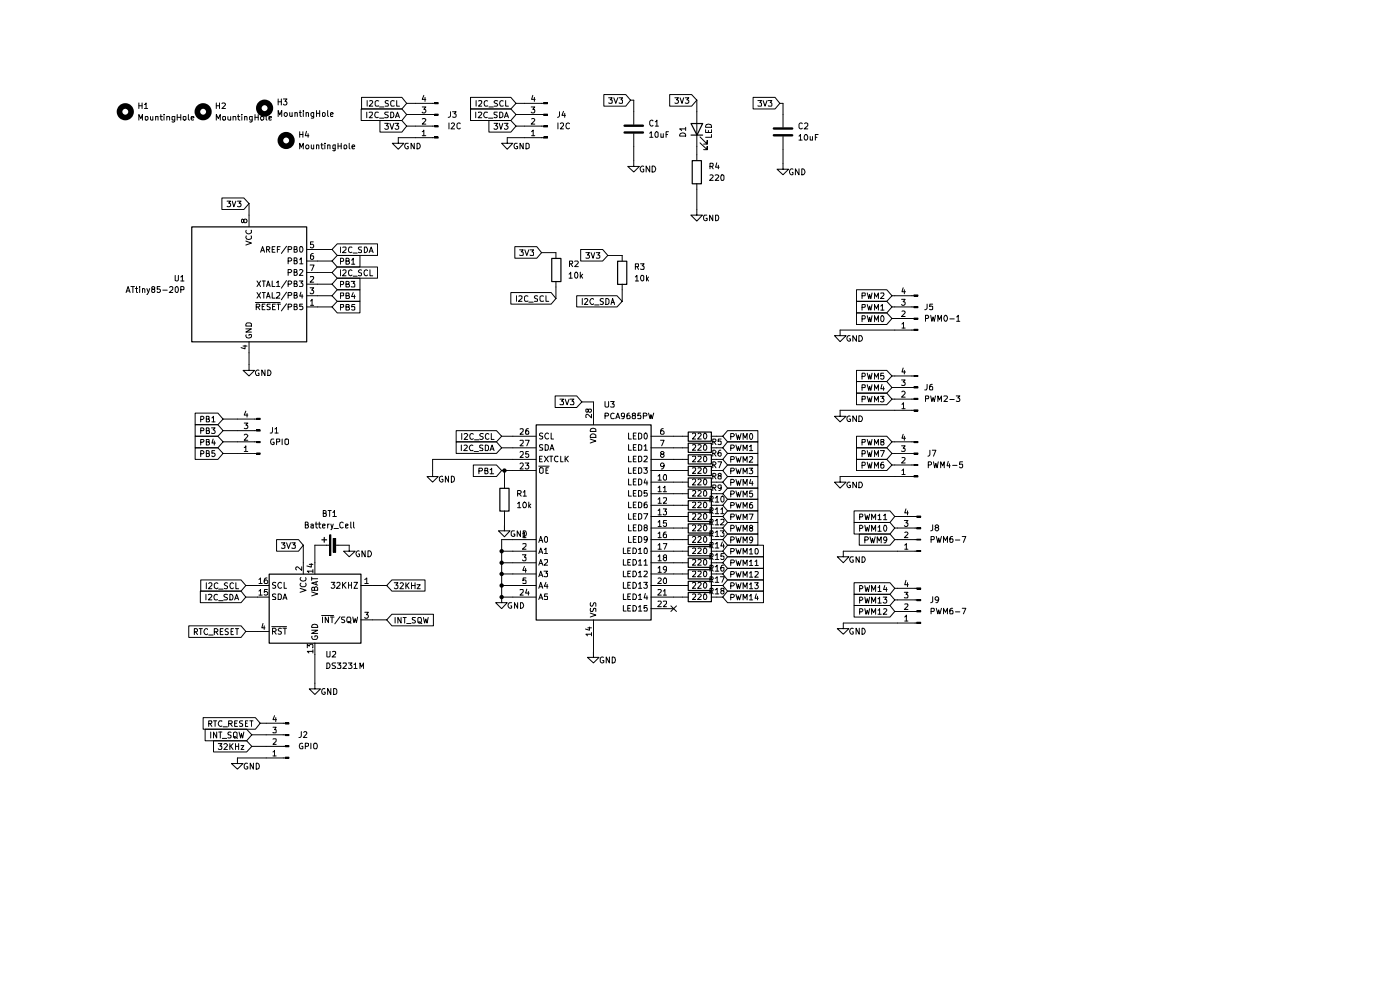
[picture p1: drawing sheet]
<svg xmlns="http://www.w3.org/2000/svg" width="297mm" height="210mm" viewBox="0 0 297 210" stroke-linecap="round" stroke-linejoin="round" font-family="sans-serif">
<g fill="none" stroke="#000" stroke-width=".21">
<path d="M29.5 25.5v-1.2l.4 .8 .3-.8v1.2M29.5 22.4h.6M29.5 21.8v1.2M30.1 21.8v1.2M30.6 22.2l.4-.4v1.2M30.6 23h.7M30.8 24.8l.5-.1v.7h-.5zM31.9 24.7v.6l.2 .2 .3-.1M32.4 24.7v.8M33 24.8l.5-.1v.8M33 24.7v.8M33.9 24.7h.6"/>
<path d="M34.1 24.3v1l.4 .2M34.8 24.3v.1M34.8 24.7v.8M35.4 24.8l.5-.1 .1 .8M35.4 24.7v.8M37.1 25.4h-.6l.1-.7h.5v1l-.3 .2-.3-.1M37.6 24.9h.8M37.6 24.3v1.2M38.4 24.3v1.2M38.9 24.8l.5-.1 .1 .7h-.6zM40 24.3v1l.2 .2M40.6 25.1l.5-.1v-.3h-.5v.2v.4l.1 .2 .4-.1"/>
<path d="M45.9 25.5v-1.2l.4 .8 .4-.8v1.2M45.9 21.8v1.2M45.9 22.4h.7M46.6 21.8v1.2M47.1 21.9l.5-.1 .2 .3-.7 .9h.7M47.2 24.8l.5-.1 .1 .7h-.6zM48.3 24.7v.6l.3 .2 .3-.1M48.9 24.7v.8M49.4 24.8l.6-.1v.8M49.4 24.7v.8M50.4 24.7h.5M50.5 24.3v1l.4 .2"/>
<path d="M51.3 24.3v.1M51.3 24.7v.8M51.9 24.8l.4-.1 .1 .8M51.9 24.7v.8M53.5 25.4a.36 .36 0 0 1-.6-.2l.1-.5h.5v1l-.2 .2-.3-.1M54.1 24.3v1.2M54.1 24.9h.7M54.8 24.3v1.2M55.4 24.7h.4l.2 .2-.1 .5h-.5zM56.5 24.3v1.1l.1 .1M57.1 25.1l.5-.1v-.3h-.5v.7h.5M59 24.7v-1.3l.3 1 .5-1v1.3"/>
<path d="M59 21v1.3M59 21.6h.7M59.7 21v1.3M60.1 21h.8l-.5 .5 .4 .1v.6l-.5 .1-.2-.2M60.4 24l.3-.1 .3 .2v.4l-.3 .2-.4-.2zM61.5 23.9v.7l.1 .1 .4-.1M62 23.9v.8M62.6 24h.5v.7M62.6 23.9v.8M63.5 23.9h.4M63.6 31.6v-1.2l.3 .8 .4-.8v1.2M63.6 28.5h.7"/>
<path d="M63.6 27.9v1.2M63.7 23.4v1.2l.2 .1M64.3 27.9v1.2M64.3 23.4v.2M64.3 23.9v.8M64.9 31l.2-.3 .3 .1v.7h-.5zM64.9 24h.5v.7M64.9 23.9v.8M65 27.9l-.2 .9h.7M65.4 28.4v.7M66 30.7v.7l.2 .2 .3-.1M66.5 23.9v1.1l-.5 .1"/>
<path d="M66.5 24l-.3-.1-.2 .2v.4l.2 .2 .3-.1M66.5 30.7v.9M67.1 30.9l.2-.2 .3 .1v.8M67.1 23.4v1.3M67.1 30.7v.9M67.1 24h.7M67.8 23.4v1.3M68.1 30.7h.5M68.2 30.4v1l.4 .2M68.4 24h.5v.6l-.3 .1-.2-.1zM68.9 30.4v.1M68.9 30.7v.9"/>
<path d="M69.5 30.9l.2-.2 .3 .1v.8M69.5 23.4v1.2l.2 .1M69.5 30.7v.9M70.1 24.3l.6-.2-.2-.2-.4 .1v.6l.2 .1 .3-.1M71.1 30.7v1.2h-.5M71.1 30.8l-.3-.1-.2 .2v.6h.5M71.7 30.4v1.2M71.7 31h.7M72.4 30.4v1.2M73 30.9l.1-.2 .4 .1v.7h-.5zM74.1 30.4v1l.1 .2M74.7 31.2l.6-.1-.2-.4-.3 .1-.1 .6 .1 .2 .4-.1"/>
<path d="M76.6 23.1h8.7l1 1.2-1 1.3h-8.7zM76.7 20.7h8.6l1 1.2-1 1.2h-8.6zM77.8 23.8v1.2M77.9 21.3v1.2M78.3 23.9h.7v.4l-.7 .7h.7M78.4 21.4l.4-.1 .3 .4-.8 .8h.8M80.3 23.9l-.5-.1a.61 .61 0 0 0-.3 .8 .61 .61 0 0 0 .8 .3M80.3 21.4a.45 .45 0 0 0-.7 .2v.7l.2 .2 .5-.1M80.5 22.7h.9M80.5 25.1h.9M80.6 25.6h4.7l1 1.2-1 1.2h-4.7zM81.6 26.2h.8l-.4 .5 .4 .1v.5l-.3 .1h-.3l-.2-.1"/>
<path d="M82.4 21.4l-.4-.1-.3 .3 .1 .2 .6 .3v.3l-.7 .1M82.4 23.8h-.6l-.2 .2 .2 .3 .5 .2v.4h-.7M82.7 26.2l.4 1.2 .5-1.2M82.9 23.8h.4a.66 .66 0 0 1 .2 .7 .66 .66 0 0 1-.6 .5zM83.6 21.4a.45 .45 0 0 0-.7 .2v.7l.2 .2 .5-.1M83.8 26.2h.8l-.4 .5 .4 .1v.5l-.3 .1h-.3l-.2-.1M83.9 25l.4-1.2 .4 1.2M84 24.6h.6M84.2 21.3v1.2h.5M86.3 21.9h5.9M86.3 24.3h5.9M86.3 26.8h5.9"/>
<path d="M86.6 30.4h-.5a.61 .61 0 0 0-.2 .8 .61 .61 0 0 0 .7 .3v-.4h-.2M87.9 30.4v1.2l-.7-1.2v1.2M88.5 30.4h.4a.66 .66 0 0 1 .2 .7 .66 .66 0 0 1-.6 .5zM89.6 27.9l.3-.3v1.2M89.6 25.2l.5-.1 .2 .3-.7 .9h.7M89.6 22.7h.7l-.4 .5 .4 .2v.3l-.2 .3h-.4l-.1-.2M89.6 28.8h.7M89.9 20.2l-.3 .9h.7M90.2 20.7v.8M92.2 21.8h.8v.2h-.8zM92.2 24.2h.8v.3h-.8zM92.2 26.7h.8v.2h-.8z"/>
<path d="M92.2 29h.8v.3h-.8zM92.2 29.2h-7.7v1.2h1.2l-1.2 1.3-1.3-1.3h1.3M95.2 26.1v1.2M95.6 23.7v.9l-.2 .2-.3 .1M95.8 26.2l.4-.1 .2 .3-.7 .9h.7M96 23.7h.8l-.5 .4 .4 .1v.6h-.7M97.6 26.2l-.3-.1-.4 .3 .1 .8 .3 .1 .3-.1M99.8 23.1h8.6l1.1 1.2-1.1 1.3h-8.6zM99.8 20.7h8.6l1.1 1.2-1.1 1.2h-8.6zM100.9 23.8v1.2M101 21.3v1.2M101.5 23.9l.5-.1 .2 .3-.8 .9h.8"/>
<path d="M101.5 21.4h.7v.4l-.7 .7h.7M103.4 23.9l-.5-.1a.61 .61 0 0 0-.3 .8 .61 .61 0 0 0 .8 .3M103.5 21.4l-.3-.1a.67 .67 0 0 0-.5 .5 .67 .67 0 0 0 .3 .7l.5-.1M103.6 25.1h1M103.7 25.6h4.7l1.1 1.2-1.1 1.2h-4.7zM103.7 22.7h.9M104.8 26.2h.8l-.4 .5 .3 .1 .1 .4-.3 .2h-.3l-.2-.1M105.5 23.8h-.6l-.1 .4a.57 .57 0 0 1 .6 .7h-.6M105.6 21.4h-.7l-.1 .3 .3 .2h.2l.3 .4-.2 .2h-.6M105.9 26.2l.4 1.2 .4-1.2M106 23.8h.4l.3 .2v.7l-.4 .3h-.3zM106.8 21.4l-.3-.1a.67 .67 0 0 0-.5 .5 .67 .67 0 0 0 .3 .7l.5-.1"/>
<path d="M107 25l.4-1.2 .5 1.2M107 26.2h.8l-.4 .5 .3 .1 .1 .4-.3 .2h-.3l-.2-.1M107.2 24.6h.6M107.3 21.3v1.2h.6M109.5 21.9h5.8M109.5 24.3h5.8M109.5 26.8h5.8M109.7 30.4h-.4a.61 .61 0 0 0-.3 .8 .61 .61 0 0 0 .8 .3v-.4h-.2M111 30.4v1.2l-.7-1.2v1.2M111.6 30.4h.4l.3 .2v.7l-.5 .3h-.2zM112.7 22.7h.8l-.5 .5h.4v.7l-.5 .1-.2-.2M112.8 27.9l.3-.3v1.2"/>
<path d="M112.8 25.2l.4-.1 .3 .4-.8 .8h.8M112.8 28.8h.7M113 20.2l-.2 .9h.7M113.4 20.7v.8M115.3 21.8h.9v.2h-.9zM115.3 24.2h.9v.3h-.9zM115.3 26.7h.9v.2h-.9zM115.3 29h.9v.3h-.9zM115.3 29.2h-7.7v1.2h1.2l-1.2 1.3-1.2-1.3h1.2M118.4 26.1v1.2M118.7 23.7v.9l-.4 .3M118.9 26.2l.1-.1h.4l.1 .1v.4l-.6 .7h.6"/>
<path d="M119.5 23.6l-.3 .9h.8M119.8 24v.9M120.8 26.2l-.2-.1a.65 .65 0 0 0-.6 .6 .65 .65 0 0 0 .6 .6l.2-.1M128.1 20.1h4.7l1 1.1-1 1.3h-4.7zM129.1 20.7h.8l-.4 .5h.4v.6h-.8M130.2 20.7l.4 1.2 .5-1.2M131.3 20.7h.8l-.4 .5h.4v.6h-.8M133.8 21.2h.6v5.2M134.4 28.4v6.9h1.2l-1.2 1.2-1.2-1.2h1.2M136.6 35.3l-.2-.1a.64 .64 0 0 0-.6 .7 .64 .64 0 0 0 .6 .6l.2-.1v-.5h-.2M137.8 35.2v1.3l-.7-1.3v1.3M137.8 28.3l.4-.4v1.2"/>
<path d="M137.8 29.1h.7M138.3 35.2a.65 .65 0 0 1 .8 .7 .65 .65 0 0 1-.8 .6zM138.5 25.7l-.2-.2-.4 .2v.8a.36 .36 0 0 0 .6 .2v-.1M139 25.8l.4-.3v1.3M139 26.8h.7M139.1 28l.3-.1 .2 .3v.8l-.2 .1-.3-.1a.78 .78 0 0 1 0-1zM140.2 28.4v.7l.5-.1M140.7 28.4v.7M141.3 28.5h.3M141.8 27.9h-.5v1.2M142.1 20.1h4.6l1.1 1.1-1.1 1.3h-4.6zM143.2 20.7h.7l-.4 .5 .4 .2-.1 .4h-.6"/>
<path d="M144.3 20.7l.4 1.2 .3-1.2M144.3 28.4a.66 .66 0 0 1 .7-.2 .66 .66 0 0 1 .5 .7h-1.3zM145.4 20.7h.7l-.4 .5 .4 .2-.1 .4h-.6M145.5 27.3h-1.3l.4 .4M145.5 27v.7M147.8 38.9v6.7h1.2l-1.2 1.3-1.2-1.3h1.2M147.8 21.2v12.8M148.5 30.3l1.5 1.4v-.6v.6h-.7M148.5 29l1.5 1.6v-.8v.8h-.7M149.7 27.5v.6h1.3v-.6M149.9 26.4h.9l.2 .6h-1.3zM150.3 27.7v.4"/>
<path d="M150.6 37.2l.4-.1 .3 .3-.8 .9h.8M150.6 35.3h.5l.2-.2v-.4l-.7-.1v1.2M151 28.5v.6h-1.3M151 35.3l.3 .5M151.7 37.2l.5-.1 .3 .2-.8 1h.8M152.1 34.5l-.3 1h.8M152.4 35v.8M153 37.2l.3-.1 .3 .2v.7l-.2 .3-.4-.1zM159.8 20.7h4.6l1 1.2-1 1.2h-4.6zM160.8 21.3h.7l-.3 .5 .3 .1v.5h-.7M161.9 21.3l.4 1.2 .4-1.2M163 21.3h.7l-.3 .5 .3 .1v.5h-.7"/>
<path d="M165.4 21.9h.7v5.1M166.1 29v6.9h1.2l-1.2 1.2-1.3-1.2h1.3M168.2 35.9l-.1-.1a.6 .6 0 0 0-.6 .7 .6 .6 0 0 0 .7 .5v-.4h-.1M169.5 28.9l.3-.4v1.2M169.5 35.8v1.3l-.8-1.3v1.3M169.5 29.7h.7M170.1 35.8a.64 .64 0 0 1 .7 .6 .64 .64 0 0 1-.7 .7zM170.2 26.2l-.4-.1-.3 .3 .1 .8 .2 .1 .4-.1M170.7 26.2l.2-.1 .4 .1 .1 .5-.8 .6h.8M170.8 28.6l.1-.1a.6 .6 0 0 1 .5 .7 .6 .6 0 0 1-.6 .5l-.2-.4zM171.9 29v.7l.5-.1M172.4 29v.7"/>
<path d="M173 29.1h.3M173.6 28.5h-.6v1.2M37.2 58.4l.1 1.1a.36 .36 0 0 0 .5-.2v-.9M38.4 58.8l.3-.4v1.2M38.4 59.6h.6M47.1 42h4.6l1.1 1.2-1.1 1.2h-4.6zM48.2 42.7h.7l-.4 .4 .3 .1v.6h-.6M49.3 42.7l.3 1.2 .4-1.2M50.4 42.7h.7l-.4 .4 .4 .2v.5h-.7M51.7 46.7l.2-.2 .4 .1 .1 .1-.1 .5h-.4l-.2-.1v-.4l-.3-.2-.2 .1v.5l.3 .1 .2-.2M52.2 51.1l1.1 .5-1.1 .4M52.2 50v.3a.67 .67 0 0 0 .5 .5 .67 .67 0 0 0 .6-.3v-.5"/>
<path d="M52.2 48.8a.61 .61 0 0 0 .3 .8 .61 .61 0 0 0 .8-.2v-.6M52.8 43.2v4.9M54.5 59.6l.8 1.2M55.3 53.5l.4-1.2 .4 1.2M55.3 59.6l-.8 1.2M55.5 53.2h.5M55.6 59.6h.7M56 59.6v1.2M56.6 52.9h.5l.1-.4-.1-.2h-.5v1.2M56.8 52.9l.4 .6M57.7 59.6v1.2h.6M57.7 52.9h.5"/>
<path d="M58.3 52.3h-.6v1.2h.6M58.7 59.9l.3-.3v1.2M58.8 52.9h.5M59.4 52.3h-.6v1.2M60.8 59.5l-1.1 1.6M60.8 52.2l-1.1 1.6M61.1 52.9h.6l.2-.4-.2-.2h-.6v1.2M61.1 55.4l.7-.1 .1-.4-.3-.2h-.5v1.3M61.1 57.8h.5l.3-.4-.3-.3h-.5v1.3M62.4 52.9h.4l.2-.2-.1-.4h-.5v1.2l.6-.1 .1-.3-.3-.2M62.4 55.3h.5l.1-.4-.2-.2h-.4v1.3l.6-.1 .1-.4-.3-.2M62.4 57.7h.6v-.4l-.2-.2h-.4v1.3l.6-.1 .1-.3-.3-.3"/>
<path d="M63.5 59.6h.8l-.5 .4 .5 .3v.3l-.2 .2-.6-.1M63.6 52.5l.2-.2 .3 .1a.66 .66 0 0 1-.3 1.1l-.2-.2zM63.6 55.1l.3-.4v1.3M63.6 57.3l.4-.2 .3 .4-.8 .9h.8M63.6 56h.7M65 52.9h5.4M65 55.4h5.4M65 57.8h5.4M65.8 56.2h.8l-.5 1.2M65.9 58.8l.6-.1v.3l-.7 .9h.7M66.5 51.3h-.6v.6l.4-.1 .2 .3v.4l-.5 .1-.1-.2M66.5 53.8h-.3l-.3 .3v.8l.2 .1 .4-.1v-.6h-.5l-.1 .1"/>
<path d="M71.5 51.7h8.6v2.5h-8.6l-1.1-1.3zM71.5 54.2h4.9v2.4h-4.9l-1.1-1.2zM71.5 59h4.9v2.5h-4.9l-1.1-1.2zM71.5 56.6h8.6v2.4h-8.6l-1.1-1.2zM72.2 55.5l.7-.1v-.5l-.7-.1v1.2M72.2 52.4v1.2M72.2 57.2v1.3M72.7 52.5l.6-.1 .1 .5-.8 .7h.8M72.7 57.4l.2-.2h.3l.2 .2v.3l-.8 .8h.8M73.4 55.4h.6v-.5l-.6-.1v1.2h.5l.3-.4-.4-.2M74.5 59.7h.8l-.4 .4 .4 .2v.5h-.8M74.6 55.2l.3-.4v1.2"/>
<path d="M74.6 56h.7M74.7 52.5l-.5-.1a.61 .61 0 0 0-.3 .8 .61 .61 0 0 0 .8 .3M74.7 57.4l-.3-.2a.65 .65 0 0 0-.5 .7 .65 .65 0 0 0 .5 .6l.3-.2M74.9 53.7h.9M74.9 58.6h.9M76.7 52.4h-.5l-.2 .2 .3 .4 .4 .2v.3h-.7M76.7 57.3l-.4-.1-.3 .3 .1 .2 .6 .3v.3l-.2 .2-.5-.1M77.3 52.4h.4a.66 .66 0 0 1 .3 .8 .66 .66 0 0 1-.7 .4zM78 57.4l-.3-.2a.65 .65 0 0 0-.5 .7 .65 .65 0 0 0 .5 .6l.3-.2M78.3 53.6l.4-1.2 .5 1.2M78.4 53.3h.6M78.5 57.2v1.3h.6"/>
<path d="M109.2 52.3h4.7l1 1.3-1 1.2h-4.7zM110.2 53h.8l-.4 .4 .4 .2v.5h-.8M111.3 53l.5 1.2 .4-1.2M112.4 53h.8l-.3 .4 .3 .2v.5h-.8M114.9 53.6h3v1.2M117.9 59.7v3.6M120.7 58.2l.4-.5v1.3M120.7 59h.7M120.8 56l.6-.1v-.5h-.6v1.2M121.1 56l.4 .6M121.9 58l.3-.3a.68 .68 0 0 1 .4 .7 .68 .68 0 0 1-.4 .6l-.3-.2zM121.9 55.5l.6-.1 .2 .1-.1 .4-.7 .7h.8"/>
<path d="M123.1 57.7v1.3M123.2 52.9h4.6l1.1 1.3-1.1 1.2h-4.6zM123.3 58.5l.3 .5M123.6 58.2l-.5 .5M124.3 53.6h.7l-.4 .5 .4 .2v.3l-.1 .2-.6-.1M125.4 53.6l.4 1.2 .4-1.2M126.5 53.6h.8l-.5 .5 .5 .2v.3l-.2 .2-.6-.1M128.9 54.2h3.1v1.2M134.8 58.8l.3-.4v1.2M134.8 56.6h.6l.1-.6h-.7v1.1M134.8 59.6h.7M135.1 56.6l.4 .5"/>
<path d="M135.9 56h.7l-.4 .4 .4 .2v.5h-.7M136.1 58.4h.3l.2 .2v.7l-.2 .2a.6 .6 0 0 1-.6-.4 .6 .6 0 0 1 .3-.7zM137.2 58.4v1.2M137.2 59.1l.4 .5M137.6 58.8l-.4 .5M149.9 45.6h-.5l-.1 .3v.6l.1 .2h.6v-.4h-.2M151.2 45.6v1.2l-.7-1.2v1.2M151.8 45.6h.4a.66 .66 0 0 1 .3 .8 .66 .66 0 0 1-.7 .4zM26.8 62.1l.4-1.3 .4 1.3M26.9 61.7h.5M27.8 60.8h.7M28.2 60.8v1.3"/>
<path d="M28.7 61.2h.5M29 60.8v1.2l.2 .1M29.6 60.8v.2M29.6 61.2v.9M30.2 61.4l.2-.2 .3 .2v.7M30.2 61.2v.9M31.2 61.2l.3 .9M31.7 61.2l-.2 .9-.3 .4M32.4 61.4l-.1-.1a.31 .31 0 0 1 0-.4 .31 .31 0 0 1 .5 .1v.3l-.5 .1-.1 .1 .1 .5 .1 .1 .4-.3v-.4h-.2M33.9 60.8h-.5v.6h.5l.1 .4-.2 .3-.4-.2M34.5 61.5h1M36 61l.1-.2h.4l.2 .2v.4l-.8 .7h.8"/>
<path d="M37.4 60.8a.68 .68 0 0 1 .5 .6 .68 .68 0 0 1-.5 .7l-.2-.3v-.8zM38.4 61.5l.6-.1v-.4l-.1-.2h-.5v1.3M51.6 73.4h.8M52 73.2v.8l-.9-.3M52.2 69.8h1.1l-1.1 .6h1.1M52.2 71v.1a.66 .66 0 0 0 .4 .6 .66 .66 0 0 0 .7-.2v-.6h-.5v.3M52.4 68.5h.7l.2 .2v.5h-1.1v-.4zM52.8 72.5v6.1h1.2l-1.2 1.2-1.2-1.2h1.2M54.2 64.2h5.2M54.4 65.1l.6-.1 .1-.3-.2-.2h-.5v1.2M54.5 62.1l.8 1.1M54.7 65.1l.4 .6"/>
<path d="M54.9 78.6a.61 .61 0 0 0-.7 .3 .61 .61 0 0 0 .2 .8h.5v-.5h-.1M55.3 62.1l-.8 1.1M55.6 65h.4M55.6 62.1h.7M56 62.1v1.1M56.2 64.5h-.6v1.2h.6M56.2 78.5v1.2l-.7-1.2v1.2M56.6 60.8l.3-1.2 .4 1.2M56.6 63.2l.3-1.1 .4 1.1M56.6 60.4h.6M56.6 62.9h.6M56.8 78.5a.66 .66 0 0 1 .7 .4 .66 .66 0 0 1-.3 .8h-.4z"/>
<path d="M57.3 64.5h-.6l-.1 .2 .1 .3 .6 .2v.4h-.7M57.7 62.1v1.1h.6M57.8 65h.4M58.4 64.5h-.6v1.2h.6M58.7 62.1h.6v.5l-.7 .6h.7M58.7 60.8h.6M58.8 64.5h.7M59.1 64.5v1.2M60.8 64.4l-1.1 1.6M60.8 62l-1.1 1.6M61.1 65.1l.7-.1 .1-.3-.2-.2h-.6v1.2M61.1 60.3h.5l.3-.3-.1-.3-.7-.1v1.2"/>
<path d="M61.1 62.7h.6l.2-.5-.2-.1h-.6v1.1M62.4 65h.5l.1-.4-.6-.1v1.2l.6-.1 .1-.3-.3-.3M62.4 60.2h.4l.2-.2v-.3l-.6-.1v1.2h.6l.1-.4-.3-.2M62.4 62.7h.4l.2-.2-.1-.4h-.5v1.1h.6l.1-.4-.3-.1M63.8 62l-.2 .8h.7M64.1 62.5v.7M64.2 64.5h-.6v.5l.4-.1 .3 .3-.1 .4h-.6M65 62.7h5.4M65 65.1h5.4M65 60.3h5.4M65.8 61h.7l-.4 .5 .4 .3v.4l-.5 .1-.2-.2M65.9 63.8l.3-.3v1.3"/>
<path d="M65.9 64.8h.6M71.5 63.9h4.9v2.5h-4.9l-1.1-1.3zM71.5 61.5h4.9v2.4h-4.9l-1.1-1.2zM72.2 65.2l.7-.1v-.4l-.7-.1v1.2M72.2 62.7h.6l.1-.5-.7-.1v1.2M72.2 60.4l.6-.1 .1-.5-.7-.1v1.2M73.4 65.1h.6v-.5h-.6v1.2h.5l.3-.4-.4-.3M73.4 62.7h.6v-.6h-.6v1.2l.7-.1 .1-.3-.4-.2M73.4 60.3l.6-.1v-.4l-.6-.1v1.2h.6l.2-.4-.4-.2M74.9 62.1l-.3 .8h.8M75.2 62.6v.7M75.3 64.6h-.6l-.1 .5h.7v.6h-.7"/>
<path d="M108.4 62.1h8.5l1 1.2-1 1.2h-8.5zM109.6 62.7v1.2M110.1 62.8h.6v.4l-.7 .7h.7M112 62.8h-.1a.45 .45 0 0 0-.7 .2v.7l.2 .2 .6-.1M112.2 64.1h.9M114 62.8l-.4-.1-.2 .3 .1 .2 .5 .3v.3l-.6 .1M115.3 62.8h-.1a.46 .46 0 0 0-.6 .2v.7l.1 .2 .6-.1M115.8 62.7v1.2h.6M122.3 62.7h8.6l1.1 1.2-1.1 1.2h-8.6zM123.5 63.3v1.3M124 63.5l.5-.2 .2 .4-.8 .9h.8M125.9 63.5l-.2-.2a.64 .64 0 0 0-.6 .7 .64 .64 0 0 0 .6 .6l.2-.2"/>
<path d="M126.2 64.7h.9M128 63.4l-.4-.1-.3 .2v.3l.6 .2 .1 .2-.1 .3h-.6M128.5 63.3h.4l.3 .4v.6l-.3 .3h-.4zM129.6 64.6l.4-1.3 .4 1.3M129.7 64.2h.6M132 60.3v3.6M180.3 71.2h-.4a.61 .61 0 0 0-.2 .8 .61 .61 0 0 0 .7 .3v-.4h-.2M181.7 78.6h6.4l1.1 1.2-1.1 1.1h-6.4zM181.7 61.5h6.4l1.1 1.2-1.1 1.2h-6.4zM181.7 66.4h6.4l1.1 1.2-1.1 1.2h-6.4zM181.7 63.9h6.4l1.1 1.2-1.1 1.3h-6.4zM181.7 71.2v1.2l-.8-1.2v1.2"/>
<path d="M182.2 71.2h.5a.66 .66 0 0 1 .2 .8 .66 .66 0 0 1-.7 .4zM182.9 79.8h.5l.2-.1v-.4l-.2-.1h-.5v1.2M182.9 62.7h.6l.1-.5-.7-.1v1.2M182.9 67.6h.5l.2-.1v-.4l-.2-.1h-.5v1.2M182.9 65.2l.7-.1v-.4l-.7-.1v1.2M184 79.2l.3 1.2 .2-.9 .2 .9 .3-1.2M184 62.1l.3 1.2 .2-.8 .2 .8 .3-1.2M184 67l.3 1.2 .2-.9 .2 .9 .3-1.2M184 64.6l.3 1.2 .2-.9 .2 .9 .3-1.2M185.5 63.3v-1.2l.4 .9 .4-.9v1.2M185.5 68.2v-1.2l.4 .9 .4-.9v1.2M185.5 65.8v-1.2l.4 .8 .4-.8v1.2"/>
<path d="M186.9 62.2l.5-.1 .1 .4-.7 .8h.7M186.9 64.9l.3-.3v1.2M186.9 65.8h.6M187.1 67a.68 .68 0 0 1 .4 .6 .68 .68 0 0 1-.4 .6l-.2-.2v-.8zM187.4 79.2h-.5v.6l.5-.1v.6l-.4 .1-.1-.1M189.2 79.8h4.7M189.2 62.7h4.7M189.2 65.1h4.7M189.2 67.6h4.7M191.3 63.5h.7l-.4 .5 .4 .2v.3l-.2 .3h-.4l-.1-.2M191.3 68.7l.4-.3v1.2M191.3 66h.5l.2 .3-.7 .8h.7"/>
<path d="M191.3 69.6h.7M191.6 78.1l-.3 .8h.8M191.6 61l-.3 .9h.8M191.9 61.5v.8M191.9 78.6v.7M193.9 79.7h.8v.1h-.8zM193.9 62.6h.8v.2h-.8zM193.9 65h.8v.3h-.8zM193.9 67.5h.8v.2h-.8zM193.9 69.8h.8v.3h-.8zM193.9 70h-15.7v1.2h1.3l-1.3 1.3-1.2-1.3h1.2M196.3 67.6l.6-.1v-.5l-.6-.1v1.3"/>
<path d="M196.7 64.5v.9l-.2 .2-.3 .1M197.4 66.9l.3 1.3 .2-1 .3 1 .3-1.3M197.9 64.5h-.6l-.1 .5h.7v.6h-.7M199 68.2v-1.3l.3 .9 .4-.9v1.3M200.4 67a.61 .61 0 0 1 .7 .4 .61 .61 0 0 1-.4 .8 .71 .71 0 0 1-.3-1.2zM201.5 67.6h.9M202.9 67.2l.4-.3v1.3M202.9 68.2h.7M41.4 87.6h4.8l1.1 1.3-1.1 1.2h-4.8zM41.4 95h4.8l1.1 1.2-1.1 1.2h-4.8zM41.4 92.5h4.8l1.1 1.2-1.1 1.3h-4.8zM41.4 90.1h4.8l1.1 1.3-1.1 1.1h-4.8z"/>
<path d="M42.6 89h.4l.3-.3-.1-.3-.6-.1v1.2M42.6 96.3l.6-.1 .1-.4-.3-.2h-.4v1.3M42.6 93.8l.6-.1 .1-.3-.2-.2h-.5v1.2M42.6 91.4h.5l.2-.2-.1-.4h-.6v1.1M43.8 88.9l.6-.1v-.4l-.6-.1v1.2h.6v-.3l-.2-.3M43.8 96.2h.5l.1-.4-.2-.2h-.4v1.3l.6-.1v-.4l-.2-.2M43.8 93.7h.5l.1-.4-.6-.1v1.2l.6-.1v-.3l-.2-.3M43.8 91.4h.4l.2-.2v-.4h-.6v1.1h.6v-.4l-.2-.1M44.9 90.8h.7l-.4 .4 .4 .2v.4l-.1 .1h-.6M45 88.6l.3-.3v1.2M45 89.5h.6M45.2 93.1l-.2 .9h.7"/>
<path d="M45.5 93.6v.8M45.5 95.6h-.5v.6h.5l.1 .4-.2 .3-.4-.2M47.3 93.7h7.1M47.3 96.2h7.1M47.3 88.9h7.1M47.3 91.4h7.1M51.8 94.9h.2l.2-.3v1.2M51.8 92.3l.2-.2h.3l.3 .3-.8 1h.8M51.8 89.7h.8l-.4 .5 .3 .1v.5h-.7M51.8 95.8h.8M52.2 87.2l-.4 .9h.8M52.4 87.7v.8"/>
<path d="M54.4 88.7h.8v.3h-.8zM54.4 91.2h.8v.2h-.8zM54.4 93.6h.8v.3h-.8zM54.4 96.1h.8v.2h-.8zM57.8 90.7v.8l-.1 .4h-.4M58.1 93.1h-.4a.61 .61 0 0 0-.3 .8 .61 .61 0 0 0 .8 .3v-.4h-.3M58.3 91l.4-.3v1.2M58.3 91.9h.7M58.7 93.7l.6-.1v-.4l-.6-.1v1.2M59.9 93.1v1.2M60.4 93.3l.2-.2h.4l.2 .2v.8l-.2 .2-.6-.2zM96.8 91.4h8.5l1.1 1.1-1.1 1.2h-8.5z"/>
<path d="M96.8 93.7h8.5l1.1 1.3-1.1 1.2h-8.5zM97.9 94.4v1.2M98 91.9v1.3M98.5 92.1l.1-.2h.4l.2 .3-.7 1h.7M98.5 94.5l.4-.1 .2 .3-.7 .9h.7M100.3 94.5a.61 .61 0 0 0-.7 .3 .61 .61 0 0 0 .2 .8l.5-.1M100.4 98.6h4.9l1.1 1.2-1.1 1.3h-4.9zM100.4 92.1l-.2-.2a.65 .65 0 0 0-.6 .7 .65 .65 0 0 0 .6 .6l.2-.2M100.6 95.8h.9M100.7 93.3h.9M101.6 99.9l.7-.1 .1-.3-.2-.2h-.6v1.2M102.4 94.5h-.6v.4l.6 .2v.1v.4h-.6"/>
<path d="M102.5 92l-.5-.1-.2 .3 .1 .3 .5 .1 .1 .3-.2 .3-.5-.1M102.9 99.8h.5l.1-.4-.6-.1v1.2h.4l.2-.4-.3-.3M103 94.4l.6 .3v.6l-.1 .3h-.5zM103.7 92.1l-.2-.2a.65 .65 0 0 0-.6 .7 .65 .65 0 0 0 .6 .6l.2-.2M104 99.6l.3-.3v1.2M104 95.6l.4-1.2 .4 1.2M104.1 95.2h.6M104.2 91.9v1.3h.6M106.4 92.5h7.3M106.4 95h7.3M106.4 99.8h7.3M107 99.8v3.7"/>
<path d="M110.3 98.4l.2-.2h.3l.2 .2v.3l-.7 .8h.7M110.3 95.9l.2-.1h.3l.2 .1v.4l-.7 .7h.7M110.3 91h.7v.4l-.7 .7h.7M110.3 93.5h.7v.4l-.7 .7h.7M111.4 98.2h.8l-.4 .5h.3v.7l-.5 .1-.2-.2M111.4 93.4h.9l-.5 1.2M112.1 95.8h-.5l-.1 .5h.6v.6l-.4 .1-.2-.1M112.1 90.9l-.4 .1-.2 .4 .1 .7h.5v-.7h-.3l-.3 .2M113.7 97.4h-21.9v3.7h1.2l-1.2 1.2-1.2-1.2h1.2M114.3 98.9h2.2M114.5 99.4l.1-.2h.5l.1 .2v.8l-.2 .2-.5-.2zM114.5 97.4h.4"/>
<path d="M115.1 96.8h-.6v1.2h.6M115.1 91.9h-.5l-.1 .1v.4l.6 .1v.2v.3h-.6M115.1 94.4h-.6v.3l.6 .5v.3h-.6M115.5 96.8l.8 1.2M115.7 94.3h.3l.3 .3v.6l-.1 .3h-.5zM115.8 99.7h.4M116.3 99.2h-.5v1.2h.5M116.3 92l-.1-.1a.64 .64 0 0 0-.6 .6 .64 .64 0 0 0 .6 .6l.1-.1M116.3 96.8l-.8 1.2M116.6 96.8h.7M116.7 95.5l.4-1.2 .4 1.2M116.8 95.2h.6"/>
<path d="M116.9 91.9v1.2h.5M116.9 96.8v1.2M117.8 84h4.5l1.1 1.3-1.1 1.1h-4.5zM118.4 96.9l-.5-.1a.61 .61 0 0 0-.3 .7 .61 .61 0 0 0 .8 .4M118.8 84.7h.7l-.4 .4 .4 .2v.5h-.7M119 96.8v1.2h.5M119.9 84.7l.4 1.1 .4-1.1M119.9 96.8v1.2M120.1 97.3l.5 .7M120.6 96.8l-.7 .6M121 84.7h.7l-.4 .4 .4 .2v.5h-.7M123.4 85.3h2.5v4.8"/>
<path d="M124.8 86.9l.1-.1h.5v.6a.51 .51 0 0 1-.7-.6l-.4 .1v.4l.2 .2 .3-.3M125.2 93.1l1.2 .5-1.2 .4M125.3 92.3a.72 .72 0 0 1 1.1 0v.5h-1.2zM125.4 90.9h.8l.2 .2v.4h-1.2zM125.5 87.9v.7l-.9-.7-.3 .2 .1 .5M128.4 88.2h.5l.2-.1-.1-.4-.6-.1v1.2M128.4 85.2v1l.1 .2h.4l.2-.2v-1M129.5 85.2h.8l-.4 .5h.3l.1 .1-.1 .6-.7-.1M130.3 87.7l-.3-.1a.67 .67 0 0 0-.5 .5 .67 .67 0 0 0 .3 .7l.5-.1M130.6 88.8l.5-1.2 .4 1.2M130.7 88.5h.6M132.5 88.1l-.3 .3-.3-.1v-.6a.36 .36 0 0 1 .6 .2l-.2 .8-.4 .1"/>
<path d="M133.3 91.9v1.2h.6M133.3 94.3v1.2h.6M133.3 96.8v1.2h.6M133.3 99.2v1.2h.6M133.5 87.6l-.5 .3v.8l.5 .1 .2-.2v-.3l-.3-.2h-.2l-.2 .2M134.4 88.1l-.3-.2 .3-.3 .4 .1v.4a.48 .48 0 0 0-.5 .1 .48 .48 0 0 0 0 .6l.5-.1v-.5l-.2-.1M134.4 99.7h.4M134.4 97.4h.4M134.4 92.5h.4M134.4 94.9h.4M135 91.9h-.6v1.2h.6M135 94.3h-.6v1.2h.6"/>
<path d="M135 96.8h-.6v1.2h.6M135 99.2h-.6v1.2h.6M135.5 91.9a.52 .52 0 0 1 .6 .3v.6a.52 .52 0 0 1-.6 .3zM135.5 94.3l.6 .3v.6l-.1 .3h-.5zM135.5 96.8h.5l.1 .2v.7l-.4 .3h-.2zM135.5 99.2h.5l.1 .3v.7l-.1 .1-.5 .1zM135.9 87.6h-.5l-.1 .6 .2-.1h.4v.7l-.6-.1M136.5 88.2h.6l.1-.1v-.4l-.7-.1v1.2M136.6 99.2h.7l-.4 .4 .3 .1v.6h-.6M136.6 94.7l.4-.4v1.2M136.6 96.9l.6-.1 .1 .3-.7 .9h.7M136.6 95.5h.7"/>
<path d="M136.9 91.9a.68 .68 0 0 1 .4 .6 .68 .68 0 0 1-.4 .6l-.3-.2v-.8zM137.6 87.6l.3 1.2 .2-.8 .2 .8 .4-1.2M138.1 92.5h7.9M138.1 95h7.9M138.1 97.4h7.9M138.1 99.8h7.9M140.1 93.4h.8l-.5 1.2M140.4 96.3l-.3-.3 .3-.2h.2l.3 .3-.8 .4v.3l.3 .2h.2l.3-.2v-.3l-.3-.2M140.7 90.9l-.4 .1a.94 .94 0 0 0 0 1.1h.4l.2-.2v-.3l-.3-.2h-.2l-.3 .2M140.9 98.7l-.3 .3-.4-.1-.1-.4 .3-.3h.2a.72 .72 0 0 1 .3 .8 .72 .72 0 0 1-.6 .5M146.9 92l.2-.1h.3l.2 .1v.4l-.7 .7h.7M146.9 94.4h.7v.4l-.7 .7h.7"/>
<path d="M146.9 96.9h.7v.4l-.7 .7h.7M146.9 99.3h.7v.4l-.7 .7h.7M148.1 92l.4-.1 .3 .3-.8 .9h.8M148.1 94.4l.4-.1 .3 .4-.8 .8h.8M148.1 96.9l.6-.1 .1 .3-.8 .9h.8M148.1 99.3l.6-.1 .1 .4-.8 .8h.8M149.3 92.1l.2-.2a.68 .68 0 0 1 .5 .6 .68 .68 0 0 1-.5 .6l-.2-.2zM149.3 99.4l.1-.2a.6 .6 0 0 1 .6 .5 .6 .6 0 0 1-.4 .7l-.3-.2zM149.3 94.4l.3-.1a.84 .84 0 0 1 .2 1.2h-.4l-.1-.2zM149.4 96.8h.4a.72 .72 0 0 1-.3 1.2l-.2-.3v-.7zM150.9 92.5h2.4M150.9 95h2.4"/>
<path d="M150.9 97.4h2.4M150.9 99.8h2.4M151.2 93.7l.6-.1 .1-.3-.2-.2h-.5v1.2M151.2 96.2l.6-.1 .1-.3-.3-.3h-.4v1.3M151.2 98.6h.4l.3-.4-.3-.2h-.4v1.2M151.5 93.7l.4 .6M151.5 96.2l.4 .6M151.5 98.6l.4 .6M152.3 98h.8l-.5 1.2M152.9 95.5a.72 .72 0 0 0-.6 .5 .72 .72 0 0 0 .3 .8l.4-.2v-.5l-.4-.1-.3 .3M153 93.1h-.6l-.1 .5h.7v.6h-.7M154.3 98.6h6.5v2.5h-6.5l-1-1.3z"/>
<path d="M154.3 96.2h6.5v2.4h-6.5l-1-1.2zM154.3 93.7h6.5v2.5h-6.5l-1-1.2zM154.3 91.4h6.5v2.3h-6.5l-1-1.2zM155 99.9l.7-.1 .1-.3-.2-.2h-.6v1.2M155 97.4h.6l.2-.1-.1-.4h-.7v1.1M155 95.1h.5l.3-.3-.1-.3-.7-.1v1.2M155 92.6h.5l.3-.4-.3-.3h-.5v1.3M156.1 99.3l.4 1.2 .1-.9 .3 .9 .3-1.2M156.1 96.9l.4 1.1 .1-.8 .3 .8 .3-1.1M156.1 94.4l.4 1.2 .1-.9 .3 .9 .3-1.2M156.1 91.9l.4 1.3 .1-.9 .3 .9 .3-1.3M157.6 98v-1.1l.5 .8 .4-.8v1.1"/>
<path d="M157.6 95.6v-1.2l.5 .8 .4-.8v1.2M157.6 93.2v-1.3l.5 1 .4-1v1.3M158.9 99.3h.8l-.4 .4 .4 .3-.1 .4h-.7M159 96.9h.6l.1 .3-.8 .8h.8M159 94.7l.3-.3v1.2M159 95.6h.7M159.3 91.9a.68 .68 0 0 1 .4 .7 .68 .68 0 0 1-.4 .6l-.3-.5 .1-.6zM180.3 88.3a.59 .59 0 0 0-.7 .4 .59 .59 0 0 0 .3 .7l.5-.1v-.4h-.2M181.7 92.5h6.4l1.1 1.2-1.1 1.3h-6.4zM181.7 97.4h6.4l1.1 1.2-1.1 1.2h-6.4zM181.7 95h6.4l1.1 1.2-1.1 1.2h-6.4zM181.7 80.9h6.4l1.1 1.3-1.1 1.2h-6.4z"/>
<path d="M181.7 83.4h6.4l1.1 1.3-1.1 1.1h-6.4zM181.7 88.2v1.2l-.8-1.2v1.2M182.2 88.2a.66 .66 0 0 1 .7 .4 .66 .66 0 0 1-.2 .8h-.5zM182.9 93.8l.7-.1v-.4l-.7-.1v1.2M182.9 98.7h.5l.2-.2v-.3l-.2-.2h-.5v1.3M182.9 96.3l.7-.1v-.4l-.2-.2h-.5v1.3M182.9 82.2h.6l.1-.5-.7-.1v1.2M182.9 84.7h.6l.1-.5-.7-.1v1.2M184 93.2l.3 1.2 .2-.8 .2 .8 .3-1.2M184 98l.3 1.3 .2-.9 .2 .9 .3-1.3M184 95.6l.3 1.3 .2-.9 .2 .9 .3-1.3M184 81.6l.3 1.2 .2-.8 .2 .8 .3-1.2"/>
<path d="M184 84.1l.3 1.2 .2-.9 .2 .9 .3-1.2M185.5 94.4v-1.2l.4 .9 .4-.9v1.2M185.5 99.3v-1.3l.4 .9 .4-.9v1.3M185.5 96.9v-1.3l.4 .9 .4-.9v1.3M185.5 82.8v-1.2l.4 .9 .4-.9v1.2M185.5 85.3v-1.2l.4 .8 .4-.8v1.2M185.5 80.4v-1.2l.4 .8 .4-.8v1.2M186.8 95.6h.8l-.6 1.3M186.8 84.1h.7l-.4 .4 .3 .1v.6h-.6M187 93.7l-.1-.4 .5-.1v.4l-.5 .2v.5l.4 .1a.35 .35 0 0 0 .2-.3 .35 .35 0 0 0-.2-.4M187.1 81.5l-.2 1h.7M187.4 98l-.4 .1-.1 .3v.7l.1 .2 .4-.1v-.7h-.5v.2"/>
<path d="M187.4 82v.8M189.2 82.2h4.7M189.2 84.7h4.7M189.2 93.7h4.7M189.2 96.2h4.7M189.2 98.6h4.7M191.3 80.6h.7l-.4 .4 .4 .3-.1 .4h-.6M191.3 94.6h.7l-.4 .5 .4 .1v.4l-.1 .2-.6-.1M191.3 85.8l.4-.4v1.3M191.3 83.1l.5-.1 .2 .4-.7 .8h.7M191.3 99.8l.4-.3v1.2M191.3 97.1l.5-.1 .2 .4-.7 .8h.7"/>
<path d="M191.3 86.7h.7M191.6 92.1l-.3 .9h.8M191.9 92.5v.9M193.9 82h.8v.3h-.8zM193.9 84.5h.8v.2h-.8zM193.9 86.9h.8v.3h-.8zM193.9 93.6h.8v.3h-.8zM193.9 96.1h.8v.2h-.8zM193.9 98.5h.8v.2h-.8zM193.9 87h-15.7v1.3h1.3l-1.3 1.2-1.2-1.2h1.2M196.3 84.6h.6v-.6h-.6v1.2M196.7 81.5v.9l-.2 .3h-.3"/>
<path d="M196.9 98.6l.6-.1 .1-.4-.7-.1v1.2M197.3 95.5v.9l-.5 .4M197.4 84l.3 1.2 .2-.9 .3 .9 .3-1.2M197.8 81.5l-.4 .1-.2 .9 .1 .2 .6-.1v-.5l-.2-.1h-.4l-.1 .2M197.8 95.5h.7l-.5 1.3M198 98l.3 1.2 .2-.9 .3 .9 .2-1.2M199 85.2v-1.2l.3 .8 .4-.8v1.2M199.6 99.2v-1.2l.4 .8 .3-.8v1.2M200.2 84.1l.6-.1 .2 .2-.1 .3-.7 .7h.8M201.2 97.9l-.3 .9h.7M201.4 98.4v.8M201.5 84.7h.9"/>
<path d="M202.1 98.7h.9M202.9 84h.7l-.4 .4 .4 .3-.1 .4h-.6M204.2 98h-.6l-.1 .5h.6l.1 .6-.2 .1h-.3l-.2-.1M58.7 114.5h4.6l1 1.2-1 1.2h-4.6zM59.7 115.1h.7l-.4 .5 .4 .1v.5h-.7M60.8 115.1l.4 1.2 .4-1.2M61.9 115.1h.8l-.5 .5 .5 .1v.5h-.8M64.3 115.7v6M64.8 111.3l.6-.1v-.3l-.2-.2h-.4v1.3l.6-.1v-.3l-.2-.3M65.6 119.7h.8M66 111.2h.5v.8M66 119.5v.8l-.9-.2"/>
<path d="M66.5 111.4l-.5 .2v.3h.5M66.9 111.2h.5M67.1 110.7v1.1l.3 .2M67.6 111.2h.5M67.7 110.7v1.1l.4 .2M68.4 111.6l.6-.2-.2-.2-.4 .1v.5l.2 .2 .3-.1M68.6 108.9h.5l.1-.4-.6-.2v1.3h.4l.3-.5-.4-.2M69.5 111.2v.8M69.6 108.3h.7M69.8 111.2l-.3 .2M69.9 113.5h.3v4.4h-.3zM69.9 115.7h-3.1v6"/>
<path d="M69.9 108.3v1.3M70.2 111.2l.2 .8M70.6 108.7l.3-.4v1.3M70.6 109.6h.8M70.7 114.2h.5v3h-.5zM70.7 111.2l-.3 1.1h-.2M70.9 112.1h.9M70.9 115.7h3.2v1.2h1.3l-1.3 1.2-1.2-1.2h1.2M72.8 110.9l-.2-.2a.65 .65 0 0 0-.6 .7 .65 .65 0 0 0 .6 .6l.2-.2M73.3 111.6l.5-.2v-.2h-.5v.7h.5M74.4 110.7v1.2l.2 .1M75 110.7v1.1l.2 .2"/>
<path d="M76.2 116.9l-.1-.1a.64 .64 0 0 0-.6 .6 .64 .64 0 0 0 .5 .7l.3-.2v-.4h-.3M77.5 116.8v1.3l-.7-1.3v1.3M78.1 116.8a.65 .65 0 0 1 .7 .7 .65 .65 0 0 1-.7 .6zM93.9 101.1l-.3-.1-.4 .3v.6l.4 .4 .4-.2v-.4h-.3M95.2 101v1.3l-.7-1.3v1.3M95.8 101a.64 .64 0 0 1 .6 .6 .64 .64 0 0 1-.6 .7zM104 100.5h.7M106.4 119.4h7.3M106.4 116.9h7.3M107 108.4v4.2h1.2l-1.2 1.3-1.3-1.3h1.3M109.1 112.6h-.5l-.1 .3v.6a.52 .52 0 0 0 .7 .2v-.4h-.2M109.8 106.8l.3-.3v1.2"/>
<path d="M109.8 104.7h.5l.3-.2-.1-.4h-.7v1.1M109.8 107.7h.7M110.1 104.7l.5 .5M110.4 112.6v1.2l-.7-1.2v1.2M110.8 117.7h.8l-.4 .5 .4 .1v.5l-.2 .2h-.4l-.2-.2M110.9 113.2l.3-.3v1.1M110.9 115.4l.6-.1 .1 .5-.8 .7h.8M110.9 114h.7M111 112.6h.4a.66 .66 0 0 1 .3 .8 .66 .66 0 0 1-.7 .4zM111 104.4l.3-.3v1.1M111 105.2h.7M111.1 106.6h.3a.67 .67 0 0 1 0 1.1l-.3-.1a.78 .78 0 0 1 0-1z"/>
<path d="M112.2 106.5v1.2M112.3 107.3l.3 .4M112.6 106.9l-.4 .5M113.7 114.5h-7.3v12.2M114.3 115.1l.4-1.3 .4 1.3M114.3 117.4l.4-1.2 .4 1.2M114.3 119.9l.4-1.2 .4 1.2M114.5 114.6h.6M114.5 117.1h.6M114.5 119.5h.6M115.5 116.6l.3-.4v1.2M115.5 118.8l.6-.1 .1 .5-.8 .7h.8"/>
<path d="M115.5 117.4h.7M115.6 114l.3-.2 .3 .2v.8l-.3 .3a.72 .72 0 0 1-.3-1.1zM132.2 116.2v1.2h.6M132.2 118.7v1.2h.6M133.2 116.8h.4M133.2 119.3h.4M133.3 101.6v1.3h.6M133.3 104.1v1.1h.6M133.3 106.5v1.2h.6M133.3 109v1.1h.6M133.3 111.3v1.3h.6M133.3 113.8v1.3h.6"/>
<path d="M133.8 116.2h-.6v1.2h.6M133.8 118.7h-.6v1.2h.6M134.3 116.2a.66 .66 0 0 1 .7 .4 .66 .66 0 0 1-.2 .8h-.5zM134.3 118.7h.5a.66 .66 0 0 1 .2 .8 .66 .66 0 0 1-.7 .4zM134.4 102.2h.4M134.4 104.6h.4M134.4 107.1h.4M134.4 109.5h.4M134.4 111.9h.4M134.4 114.4h.4M135 101.6h-.6v1.3h.6M135 104.1h-.6v1.1h.6"/>
<path d="M135 106.5h-.6v1.2h.6M135 109h-.6v1.1h.6M135 111.3h-.6v1.3h.6M135 113.8h-.6v1.3h.6M135.5 101.6a.52 .52 0 0 1 .6 .3v.6a.52 .52 0 0 1-.6 .4zM135.5 104.1a.52 .52 0 0 1 .6 .3v.6l-.1 .2h-.5zM135.5 106.5l.6 .3v.6l-.1 .3h-.5zM135.5 109h.5l.1 .2v.7l-.1 .2h-.5zM135.5 111.3a.52 .52 0 0 1 .6 .4v.6a.52 .52 0 0 1-.6 .3zM135.5 113.8a.52 .52 0 0 1 .6 .3v.6a.52 .52 0 0 1-.6 .4zM135.5 116.6l.3-.4v1.2M135.5 119l.3-.3v1.2"/>
<path d="M135.5 117.4h.6M135.5 119.9h.6M136.6 109h.8l-.6 1.1M136.6 119l.4-.3v1.2M136.6 119.9h.7M136.7 116.3l.4-.1a.86 .86 0 0 1 .1 1.2h-.4l-.2-.1zM136.8 111.9l-.2-.4 .2-.2 .4 .1v.4l-.6 .2v.4l.2 .2h.3l.2-.3-.1-.4h-.1M136.9 101.6l-.3 .8h.8M137.2 104.1h-.6v.5h.6v.6h-.6M137.2 106.5l-.6 .3v.8l.6 .1v-.7l-.4-.1-.2 .3M137.2 102v.9M137.3 114.3l-.2 .3-.5-.1v-.5l.5-.2a.72 .72 0 0 1 .2 .7 .72 .72 0 0 1-.6 .6"/>
<path d="M138.1 102.3h7.9M138.1 119.4h7.9M138.1 116.9h7.9M138.1 114.5h7.9M138.1 104.7h7.9M138.1 107.2h7.9M138.1 109.6h7.9M138.1 112h7.9M139.6 101l.4-.3v1.2M139.6 103.5l.4-.4v1.2M139.6 105.9l.4-.3v1.2M139.6 108.3l.4-.4v1.3"/>
<path d="M139.6 110.7l.4-.3v1.3M139.6 113.2l.4-.3v1.1M139.6 115.7l.4-.4v1.2M139.6 118.1l.4-.4v1.3M139.6 114h.7M139.6 101.9h.7M139.6 104.3h.7M139.6 106.8h.7M139.6 109.2h.7M139.6 111.7h.7M139.6 116.5h.7M139.6 119h.7"/>
<path d="M140.7 103.5l.4-.4v1.2M140.7 105.7h.7v.4l-.7 .7h.7M140.7 107.9h.7l-.3 .6h.3v.5l-.2 .2h-.3l-.2-.2M140.7 115.3h.8l-.5 1.2M140.7 104.3h.7M140.9 100.8l.2-.1 .3 .2v.8l-.2 .2h-.3l-.2-.5zM141 118.3l-.3-.4 .3-.2h.2l.2 .4-.7 .3v.3l.3 .3 .4-.2v-.4l-.2-.1M141.3 112.9h-.4a.94 .94 0 0 0 0 1.1h.5v-.5l-.4-.2-.3 .2M141.4 110.4h-.6l-.1 .6 .6-.1 .1 .6-.2 .2h-.3l-.2-.2M146.9 101.8l.2-.2h.3l.2 .2v.3l-.7 .8h.7M146.9 118.8h.7v.4l-.7 .7h.7M146.9 116.3h.7v.5l-.7 .6h.7"/>
<path d="M146.9 114l.2-.2h.3l.2 .2v.3l-.7 .8h.7M146.9 111.5l.2-.2h.3l.2 .2v.4l-.7 .7h.7M146.9 106.6h.7v.4l-.7 .7h.7M146.9 104.1h.7v.5l-.7 .6h.7M146.9 109h.7v.5l-.7 .6h.7M148.1 101.8l.4-.2 .3 .3-.8 1h.8M148.1 118.8l.6-.1 .1 .3-.8 .9h.8M148.1 116.3l.4-.1 .3 .4-.8 .8h.8M148.1 114l.4-.2 .3 .3-.8 1h.8M148.1 111.5l.4-.2 .3 .5-.8 .8h.8M148.1 106.6l.4-.1 .3 .3-.8 .9h.8M148.1 104.1h.4l.3 .3-.8 .8h.8"/>
<path d="M148.1 109h.6l.1 .3-.8 .8h.8M149.3 118.9l.1-.2 .4 .1a.66 .66 0 0 1-.3 1.1l-.2-.3zM149.3 114l.2-.2a.68 .68 0 0 1 .5 .6 .68 .68 0 0 1-.5 .7l-.2-.3zM149.3 109.1l.1-.1h.4a.66 .66 0 0 1-.3 1.1l-.2-.2zM149.3 116.3l.3-.1a.84 .84 0 0 1 .2 1.2h-.4l-.1-.1zM149.3 106.6l.3-.1a.84 .84 0 0 1 .2 1.2h-.4l-.1-.2zM149.3 104.1h.1a.6 .6 0 0 1 .6 .5 .6 .6 0 0 1-.2 .6h-.4l-.1-.1zM149.5 101.6a.68 .68 0 0 1 .5 .6 .68 .68 0 0 1-.5 .7l-.2-.3v-.7zM149.5 111.3a.68 .68 0 0 1 .5 .7 .68 .68 0 0 1-.5 .6l-.2-.3v-.7zM150.6 118.1l.6-.1v-.5l-.6-.1v1.3M150.6 115.7l.6-.1v-.5h-.6v1.1M150.6 113.2h.6v-.6h-.6v1.2"/>
<path d="M150.6 108.4l.6-.1v-.5l-.6-.1v1.3M150.6 105.9l.6-.1v-.5l-.6-.1v1.3M150.6 110.8l.6-.1v-.5l-.6-.1v1.2M150.9 102.3h2.4M150.9 119.4h2.4M150.9 116.9h2.4M150.9 114.5h2.4M150.9 104.7h2.4M150.9 107.2h2.4M150.9 109.6h2.4M150.9 112h2.4M150.9 118.1l.4 .6"/>
<path d="M150.9 115.7l.4 .5M150.9 113.2l.4 .6M150.9 108.4l.4 .6M150.9 105.9l.4 .6M150.9 110.8l.4 .5M151.2 103.5h.5l.2-.5-.2-.1h-.5v1.2M151.2 101h.5l.2-.2-.1-.3-.6-.1v1.2M151.5 103.5l.4 .6M151.5 101l.4 .6M151.7 117.8l.4-.4v1.3M151.7 115.4l.4-.3v1.1M151.7 112.9l.4-.3v1.2"/>
<path d="M151.7 108l.4-.3v1.3M151.7 105.7l.4-.5v1.3M151.7 110.5l.4-.4v1.2M151.7 118.7h.8M151.7 116.2h.8M151.7 113.8h.8M151.7 109h.8M151.7 106.5h.8M151.7 111.3h.8M152.6 100.9l-.3-.2 .3-.3 .4 .1v.3a.48 .48 0 0 0-.5 .2 .48 .48 0 0 0 0 .6l.5-.1v-.5l-.2-.1M152.8 112.6h.8l-.4 .4 .4 .2v.5h-.8M152.9 108l.3-.3v1.3"/>
<path d="M152.9 110.2h.7v.5l-.8 .6h.8M152.9 109h.7M153 103.4l-.2 .2h-.2l-.3-.2v-.4l.2-.1 .5 .1v.8l-.5 .3M153 105.4l.3-.2 .3 .3v.8l-.3 .2a.72 .72 0 0 1-.3-1.1zM153.2 115l-.3 .8h.8M153.5 119.9l-.4 .1-.2 .9 .3 .3 .4-.2-.1-.6h-.5l-.1 .2M153.5 115.4v.8M153.6 117.4h-.6l-.1 .6h.7v.5l-.2 .2h-.3l-.2-.2M154.3 103.5h6.5v2.4h-6.5l-1-1.2zM154.3 105.9h6.5v2.5h-6.5l-1-1.2zM154.3 113.3h6.5v2.4h-6.5l-1-1.2zM154.3 110.8h6.5v2.5h-6.5l-1-1.3z"/>
<path d="M154.3 108.4h6.5v2.4h-6.5l-1-1.2zM154.3 118.1h7.7v2.5h-7.7l-1-1.2zM154.3 115.7h7.7v2.4h-7.7l-1-1.2zM154.3 101.1h6.5v2.4h-6.5l-1-1.2zM155 104.8h.5l.3-.2-.1-.4-.7-.1v1.3M155 107.2h.6l.2-.2-.1-.3-.7-.1v1.2M155 114.6h.5l.3-.5-.3-.2h-.5v1.2M155 112.1l.7-.1 .1-.3-.3-.3h-.5v1.3M155 109.6h.6l.2-.4-.2-.2h-.6v1.2M155 119.4h.6l.2-.4-.2-.2h-.6v1.2M155 117h.5l.3-.2-.1-.4-.7-.1v1.2M155 102.4l.7-.1 .1-.4-.3-.2h-.5v1.3"/>
<path d="M156.1 104.1l.4 1.3 .1-.9 .3 .9 .3-1.3M156.1 106.6l.4 1.2 .1-.9 .3 .9 .3-1.2M156.1 113.9l.4 1.2 .1-.9 .3 .9 .3-1.2M156.1 111.4l.4 1.3 .1-.9 .3 .9 .3-1.3M156.1 109l.4 1.2 .1-.8 .3 .8 .3-1.2M156.1 118.8l.4 1.2 .1-.9 .3 .9 .3-1.2M156.1 116.3l.4 1.2 .1-.8 .3 .8 .3-1.2M156.1 101.7l.4 1.3 .1-1 .3 1 .3-1.3M157.6 105.4v-1.3l.5 .9 .4-.9v1.3M157.6 107.8v-1.2l.5 .8 .4-.8v1.2M157.6 115.1v-1.2l.5 .8 .4-.8v1.2M157.6 112.7v-1.3l.5 .9 .4-.9v1.3"/>
<path d="M157.6 110.2v-1.2l.5 .9 .4-.9v1.2M157.6 120v-1.2l.5 .8 .4-.8v1.2M157.6 117.5v-1.2l.5 .9 .4-.9v1.2M157.6 103v-1.3l.5 .9 .4-.9v1.3M157.6 100.5v-1.2l.5 .9 .4-.9v1.2M158.9 109h.9l-.5 1.2M159 119.1l.3-.3v1.2M159 116.7l.3-.4v1.2M159 120h.7M159 117.5h.7M159.3 112l-.2-.1a.31 .31 0 0 1 .1-.4 .31 .31 0 0 1 .4 .1v.3l-.5 .1-.1 .2 .1 .4 .2 .1 .4-.3-.1-.4h-.2M159.3 101.7l-.3 .8h.8"/>
<path d="M159.6 104.1h-.5l-.1 .6 .6-.1v.7l-.4 .1-.2-.2M159.6 106.6l-.4 .1-.2 .4 .1 .7h.5v-.7l-.3-.1-.3 .3M159.6 102.1v.9M159.7 114.4a.35 .35 0 0 1-.4 .2 .35 .35 0 0 1-.3-.2l.1-.4 .3-.1a.72 .72 0 0 1 .3 .7 .72 .72 0 0 1-.6 .5M160.2 119.1l.3-.3v1.2M160.2 120h.7M160.3 116.4l.2-.1a.84 .84 0 0 1 .2 1.2h-.3l-.2-.2zM180.3 102.3h-.4a.67 .67 0 0 0-.2 .6 .67 .67 0 0 0 .5 .6l.2-.1v-.4h-.2M181 118.1h-.5a.66 .66 0 0 0-.2 .7 .66 .66 0 0 0 .5 .5l.2-.1v-.4h-.2M181.2 110.8h7.6l1 1.2-1 1.3h-7.6zM181.2 108.4h7.6l1 1.2-1 1.2h-7.6zM181.7 102.3v1.2l-.8-1.2v1.2"/>
<path d="M182.2 102.3h.5a.66 .66 0 0 1 .2 .8 .66 .66 0 0 1-.7 .4zM182.3 113.3h6.5l1 1.2-1 1.2h-6.5zM182.3 118.1v1.2l-.7-1.2v1.2M182.4 112.1l.6-.1v-.3l-.2-.3h-.4v1.3M182.4 109.6h.5l.1-.4-.1-.2h-.5v1.2M182.9 118.1h.4a.66 .66 0 0 1 .2 .8 .66 .66 0 0 1-.6 .4zM183.5 111.4l.2 1.3 .3-.9 .2 .9 .3-1.3M183.5 114.6h.5l.2-.5-.2-.2h-.5v1.2M183.5 109l.2 1.2 .3-.8 .2 .8 .3-1.2M184.6 113.9l.3 1.2 .2-.9 .2 .9 .4-1.2M184.9 112.7v-1.3l.4 .9 .5-.9v1.3M184.9 110.2v-1.2l.4 .9 .5-.9v1.2"/>
<path d="M186.1 115.1v-1.2l.4 .8 .4-.8v1.2M186.3 111.8l.3-.4v1.3M186.3 109.4l.3-.4v1.2M186.3 112.7h.6M186.3 110.2h.6M187.4 109.4l.4-.4v1.2M187.4 110.2h.7M187.7 111.4a.68 .68 0 0 1 .4 .7 .68 .68 0 0 1-.4 .6l-.3-.5 .1-.6zM188.1 114.4a.35 .35 0 0 1-.3 .2 .35 .35 0 0 1-.4-.2l.1-.4 .4-.1a.72 .72 0 0 1 .2 .7 .72 .72 0 0 1-.6 .5M189.8 114.5h4.7M189.8 109.6h4.7M189.8 112h4.7"/>
<path d="M191.3 100.7h.7M191.9 110.4h.7l-.4 .5h.3v.7l-.5 .1-.1-.2M191.9 115.7l.4-.4v1.2M191.9 112.9h.5l.2 .3-.7 .8h.7M191.9 116.5h.7M192.2 107.9l-.3 .9h.8M192.5 108.4v.8M193.9 100.9h.8v.3h-.8zM193.9 101.1h-15.7v1.2h1.3l-1.3 1.2-1.2-1.2h1.2M194.5 109.5h.8v.2h-.8zM194.5 111.9h.8v.3h-.8zM194.5 114.4h.8v.2h-.8z"/>
<path d="M194.5 116.8h.8v.2h-.8zM194.5 116.9h-15.6v1.2h1.2l-1.2 1.3-1.3-1.3h1.3M197.5 114.5h.5l.2-.2v-.3l-.2-.2h-.5v1.3M197.9 111.3v1.1l-.5 .2M198.6 113.8l.4 1.3 .1-1 .3 1 .3-1.3M198.6 111.9l-.2-.3 .2-.3h.3l.2 .4-.7 .4v.2l.2 .3h.3l.2-.3v-.2l-.2-.2M200.1 115.1v-1.3l.5 .8 .4-.8v1.3M202.1 113.8l-.4 .1-.2 .2v.8l.2 .2 .4-.1v-.7h-.5l-.1 .2M202.7 114.6h.9M204.1 113.8h.8l-.5 1.3M40 132.8h11.1l1.1 1.1-1.1 1.3h-11.1zM41.2 134l.6-.1v-.5l-.6-.1v1.3"/>
<path d="M41.5 134l.4 .6M42.2 133.3h.7M42.5 125.4h8.6l1.1 1.3-1.1 1.1h-8.6zM42.6 123h8.5l1.1 1.2-1.1 1.2h-8.5zM42.6 133.3v1.3M43.7 126.1v1.2M43.8 123.6v1.3M44 133.5l-.1-.2a.6 .6 0 0 0-.6 .7 .6 .6 0 0 0 .7 .5v-.1M44.2 126.2l.5-.1 .3 .2-.8 1h.8M44.3 123.8l.1-.2h.4l.2 .2v.3l-.8 .8h.8M44.3 134.7h.9M45.5 134l.6-.1 .1-.3-.2-.3h-.5v1.3"/>
<path d="M45.8 134l.4 .6M46.1 126.2l-.2-.1a.67 .67 0 0 0-.5 .5 .67 .67 0 0 0 .2 .7l.5-.1M46.2 123.8l-.3-.2-.4 .3v.8l.4 .2 .3-.2M46.4 125h.9M46.4 127.4h.9M46.7 133.9h.5M47.3 133.3h-.6v1.3h.6M48.3 123.7l-.5-.1-.2 .3 .1 .2 .6 .3v.3l-.2 .2-.5-.1M48.3 126.2h-.7v.4l.5 .1 .2 .4-.2 .2h-.6M48.4 133.4l-.4-.1-.3 .3 .2 .3 .5 .2v.3l-.1 .2-.6-.1M48.8 126.1a.66 .66 0 0 1 .6 .4 .66 .66 0 0 1-.2 .8h-.4zM49 133.9h.4"/>
<path d="M49.5 123.8l-.2-.2a.65 .65 0 0 0-.5 .6 .65 .65 0 0 0 .5 .7l.2-.2M49.5 133.3h-.5v1.3h.5M49.8 127.3l.4-1.2 .4 1.2M50 133.3h.6M50 126.9h.5M50 123.6v1.3h.6M50.3 133.3v1.3M52.2 126.7h4.9M52.2 124.2h4.9M52.2 133.9h4.9M54.9 125.4l.4-.4v1.2M54.9 122.9l.4-.3v1.2"/>
<path d="M54.9 126.2h.7M54.9 123.8h.7M55.8 132.2l-.3 1h.7M56 132.8v.7M56.6 122.6l-.4 .1a.94 .94 0 0 0 0 1.1h.4l.2-.2v-.3l-.2-.3h-.3l-.3 .3M56.7 125h-.6l-.1 .6 .2-.1h.4l.2 .2-.1 .5h-.7M57.7 132.9h3.1M57.8 133.9h.7l.1-.4-.3-.2h-.5v1.2M58.2 133.9l.4 .6M58.5 126.1h-.7v.4l.6 .2 .1 .1-.1 .4h-.6M58.5 123.6l-.4-.1-.3 .2v.3l.6 .2 .1 .3-.3 .3-.4-.1M59 126h.3l.4 .2v.7l-.2 .3h-.5z"/>
<path d="M59.7 123.7l-.2-.2a.64 .64 0 0 0-.6 .7 .64 .64 0 0 0 .6 .6l.2-.2M59.7 133.3h-.4l-.3 .2 .2 .4 .5 .1v.4l-.2 .1-.5-.1M60 127.2l.4-1.2 .5 1.2M60 133.3h.8M60.2 126.8h.6M60.3 123.5v1.3h.5M60.4 133.3v1.2M63.7 124.8l1.2 .4-1.2 .4M63.8 123.7v.1a.42 .42 0 0 0 .2 .7l.8-.1 .1-.3v-.4M63.8 122.5v.1a.61 .61 0 0 0 .2 .7 .61 .61 0 0 0 .8-.1l.1-.4v-.3M64 120.2v.8l-.9-.8-.4 .3 .2 .4M65.2 137.4v-.8l.4 .5 .3-.5h.3l.2 .2-.1 .6"/>
<path d="M66.1 133.7h1.3l-1.3 .7h1.3M66.1 125.6l1.3 .4-1.3 .4M66.1 122.4v.7M66.1 122.8h1.3M66.2 135l-.1 .2 .2 .3h.9l.2-.3-.1-.2-.5-.1v.2M66.3 132.5h.9l.2 .6h-1.3zM66.4 138.2h-1.2l.3 .3M66.4 121.2h-1.2l.3 .3M66.4 120.8v.7M66.4 137.8v.7M66.7 124.8l.3-.3 .4 .2v.5h-1.3l.1-.6h.4l.1 .6M66.8 136.4v9.7h1.2l-1.2 1.2-1.2-1.2h1.2"/>
<path d="M67.1 123.4v.6M67.4 123.4l-1.3 .3 1.3 .4M68.2 130.6h2.6M68.4 130.9v1.2M69.3 138.2l.1 1.2h.4l.2-.2v-1M69.7 130.9v1.2l-.7-1.2v1.2M70.1 130.9h.8M70.3 123.5h.7l-.4 .5 .4 .2v.3l-.2 .3h-.4l-.1-.2M70.4 130.9v1.2M70.5 138.3h.7v.4l-.8 .7h.8M71.5 123.7l.1-.2h.4l.1 .2v.3l-.7 .8h.7M72.1 130.8l-1.1 1.5"/>
<path d="M72.6 123.5v1.3M72.8 124l.6 .8M73.1 130.9l-.6 .1v.3l.6 .4-.2 .4-.4-.1M73.4 123.5l-.8 .7M73.7 130.9h.5a.86 .86 0 0 1 0 1.2 .46 .46 0 0 1-.6-.4zM73.8 131.8h.3l.4 .4M73.9 124.1h.7M73.9 123.5v1.3M74.6 123.5v1.3M74.8 130.9l.3 1.2 .3-.9 .2 .9 .3-1.2M75.1 123.5h.8l-.8 1.3h.8M76.5 124.2h5.5"/>
<path d="M76.5 131.5h5.5M77.4 122.9l.4-.3v1.2M77.4 129.9h.7l-.4 .5 .4 .1v.4l-.2 .2h-.3l-.2-.1M77.4 123.8h.7M83.1 130.3h8.8v2.5h-8.8l-1.1-1.3zM83.1 123h7.1v2.4h-7.1l-1.1-1.2zM83.6 123.6h.8l-.4 .5 .4 .1v.5l-.2 .2h-.4l-.2-.2M83.8 131v1.2M84.9 123.8l.4-.2 .3 .3-.8 1h.8M85.1 131v1.2l-.7-1.2v1.2M85.5 131h.7M85.8 131v1.2"/>
<path d="M86.1 123.6v1.3M86.3 132.2h.9M86.3 124.1l.5 .8M86.8 123.6l-.7 .8M87.3 124.2h.8M87.3 123.6v1.3M88.1 123.6v1.3M88.1 131h-.6v.5l.6 .2v.2l-.2 .3-.4-.1M88.5 124h.7l-.7 .9h.7M88.8 131.9h.3l.4 .3M88.8 131h.4a.86 .86 0 0 1 0 1.2l-.6-.2v-.9zM89.8 131l.3 1.2 .2-.9 .3 .9 .2-1.2"/>
<path d="M106.4 126.7v1.1h1.2l-1.2 1.3-1.2-1.3h1.2M106.4 126.7h7.3M106.4 124.2h7.3M106.4 121.7h7.3M108.5 127.8h-.5a.61 .61 0 0 0-.2 .8 .61 .61 0 0 0 .7 .3v-.4h-.1M109.8 127.8v1.2l-.7-1.2v1.2M110.3 125.1h.7v.5l-.7 .6h.7M110.4 127.8h.4a.66 .66 0 0 1 .3 .8 .66 .66 0 0 1-.7 .4zM111.2 120.1l-.3 .9h.8M111.5 120.6v.8M111.6 122.6h-.6l-.1 .6 .2-.2h.3l.2 .2v.5h-.7M111.8 125l-.3 .8h.8"/>
<path d="M112.1 125.5v.7M114.3 127.2l.4-1.2 .4 1.2M114.3 122.3l.4-1.1 .4 1.1M114.3 124.8l.4-1.3 .4 1.3M114.5 126.8h.6M114.5 122h.6M114.5 124.5h.6M115.4 121.2h.8l-.4 .4 .4 .1v.6h-.8M115.8 123.5l-.3 .9h.7M116.1 123.9v.9M116.2 126h-.6l-.1 .6 .6-.1 .1 .6h-.7M124.7 133.2h.8"/>
<path d="M125 133v.7l-.8-.3M125.2 130l1.2 .5-1.2 .4M125.3 129v.7h.4l.2-.6 .2-.1 .3 .1v.6M125.3 127.8v.7h.4l.2-.5 .3-.2 .2 .2v.6M125.5 134.5h-1.2l.3 .4M125.5 134.2v.7M125.9 131.5v7.9h1.2l-1.2 1.2-1.3-1.2h1.3M128 139.4h-.3l-.4 .3v.6l.2 .2 .3 .1 .3-.1v-.4h-.3M129.3 139.4v1.2l-.7-1.2v1.2M129.9 139.4a.64 .64 0 0 1 .7 .6 .64 .64 0 0 1-.7 .6zM132.2 121.2v1.1h.6M132.2 123.5v1.3h.6"/>
<path d="M132.2 126v1.2h.6M132.2 128.4v1.2h.6M133.2 121.7h.4M133.2 124.1h.4M133.2 126.6h.4M133.2 129h.4M133.8 121.2h-.6v1.1h.6M133.8 123.5h-.6v1.3h.6M133.8 126h-.6v1.2h.6M133.8 128.4h-.6v1.2h.6M134.3 121.2h.5a.66 .66 0 0 1 .2 .7 .66 .66 0 0 1-.7 .4zM134.3 123.5a.65 .65 0 0 1 .7 .7 .65 .65 0 0 1-.7 .6z"/>
<path d="M134.3 126a.66 .66 0 0 1 .7 .4 .66 .66 0 0 1-.2 .8h-.5zM134.3 128.4a.66 .66 0 0 1 .7 .4 .66 .66 0 0 1-.2 .8h-.5zM135.5 121.5l.3-.3v1.1M135.5 123.9l.3-.4v1.3M135.5 126.3l.3-.3v1.2M135.5 128.8l.3-.4v1.2M135.5 122.3h.6M135.5 124.8h.6M135.5 127.2h.6M135.5 129.6h.6M136.6 123.5h.7l-.4 .5h.3v.7l-.5 .1-.1-.2M136.6 121.2h.6l.1 .3-.7 .8h.7"/>
<path d="M136.9 125.9l-.3 .9h.8M137.2 128.4h-.6v.5a.45 .45 0 0 1 .6 .1 .45 .45 0 0 1 0 .6l-.6-.1M137.2 126.4v.8M138.1 126.7h7.9M138.1 124.2h7.9M138.1 121.7h7.9M138.1 129.1h4.8M139.6 120.5l.4-.4v1.3M139.6 122.7l.4-.1 .3 .3-.8 .9h.8M139.6 125.1l.5-.1 .2 .4-.8 .8h.8M139.6 127.6l.5-.1 .2 .3-.8 .9h.8M139.6 121.4h.7"/>
<path d="M140.7 125.4l.4-.4v1.2M140.7 127.6h.7v.4l-.7 .7h.7M140.7 126.2h.7M140.9 122.7l.2-.1 .3 .2v.8l-.2 .2-.3-.1a.78 .78 0 0 1 0-1zM141.4 120.6v.2l-.4 .1-.2-.1-.1-.4 .3-.3 .4 .2v.8l-.2 .2-.3 .1M142.3 128.5l1.2 1.2M143.5 128.5l-1.2 1.2M146.9 126.1h.7v.4l-.7 .7h.7M146.9 123.7l.2-.2h.3l.2 .2v.3l-.7 .8h.7M146.9 121.2h.7v.5l-.7 .6h.7M148.1 126.1l.4-.1 .3 .3-.8 .9h.8M148.1 123.7l.4-.2 .3 .4-.8 .9h.8"/>
<path d="M148.1 121.2h.6l.1 .3-.8 .8h.8M149.3 121.3l.1-.1a.6 .6 0 0 1 .6 .5 .6 .6 0 0 1-.4 .6l-.3-.2zM149.3 126.1h.1a.6 .6 0 0 1 .6 .4 .6 .6 0 0 1-.2 .7h-.4l-.1-.2zM149.5 123.5a.68 .68 0 0 1 .5 .7 .68 .68 0 0 1-.5 .6l-.2-.3v-.7zM150.6 125.4h.6v-.6h-.6v1.2M150.6 120.6l.6-.1v-.5l-.6-.1v1.3M150.6 122.9h.6v-.5l-.6-.1v1.2M150.9 126.7h2.4M150.9 124.2h2.4M150.9 121.7h2.4M150.9 125.4l.4 .6M150.9 120.6l.4 .6"/>
<path d="M150.9 122.9l.4 .6M151.7 125.1l.4-.3v1.2M151.7 120.2l.4-.3v1.3M151.7 122.7l.4-.4v1.2M151.7 126h.8M151.7 121.2h.8M151.7 123.5h.8M152.8 122.3h.9l-.5 1.2M153.2 125.3l-.3-.3 .1-.2 .6 .1a.47 .47 0 0 1-.6 .5 .36 .36 0 0 0 .2 .6l.4-.1v-.5l-.2-.1M154.3 125.4h7.7v2.4h-7.7l-1-1.1zM154.3 123h7.7v2.4h-7.7l-1-1.2zM154.3 120.6h7.7v2.4h-7.7l-1-1.3z"/>
<path d="M155 126.7h.5l.3-.2-.1-.3-.7-.1v1.2M155 124.3h.5l.3-.4-.3-.3h-.5v1.3M155 121.8l.7-.1 .1-.3-.2-.2h-.6v1.2M156.1 126.1l.4 1.2 .1-.9 .3 .9 .3-1.2M156.1 123.6l.4 1.3 .1-1 .3 1 .3-1.3M156.1 121.2l.4 1.2 .1-.8 .3 .8 .3-1.2M157.6 127.3v-1.2l.5 .8 .4-.8v1.2M157.6 124.9v-1.3l.5 .9 .4-.9v1.3M157.6 122.4v-1.2l.5 .9 .4-.9v1.2M159 126.4l.3-.3v1.2M159 123.9l.3-.3v1.3M159 121.6l.3-.4v1.2"/>
<path d="M159 127.3h.7M159 124.9h.7M159 122.4h.7M160.1 123.6h.8l-.5 .5 .4 .1 .1 .4-.3 .3h-.3l-.2-.2M160.2 121.3l.5-.1 .2 .4-.8 .8h.8M160.4 126l-.2 .9h.7M160.7 126.5v.8M181 133.3h-.2a.6 .6 0 0 0-.5 .7 .6 .6 0 0 0 .7 .4v-.4h-.2M181.2 128.4h7.6l1 1.3-1 1.2h-7.6zM181.2 126.1h7.6l1 1.2-1 1.1h-7.6zM181.2 123.6h7.6l1 1.2-1 1.3h-7.6zM182.3 133.3v1.2l-.7-1.2v1.2"/>
<path d="M182.4 129.8h.4l.2-.3v-.3l-.6-.1v1.2M182.4 127.3h.4l.2-.2-.2-.4h-.4v1.2M182.4 124.9l.6-.1v-.3l-.2-.3h-.4v1.3M182.9 133.3a.64 .64 0 0 1 .7 .6 .64 .64 0 0 1-.7 .6zM183.5 129.1l.2 1.2 .3-.8 .2 .8 .3-1.2M183.5 126.7l.2 1.2 .3-.9 .2 .9 .3-1.2M183.5 124.2l.2 1.3 .3-.9 .2 .9 .3-1.3M184.9 130.3v-1.2l.4 .9 .5-.9v1.2M184.9 127.9v-1.2l.4 .9 .5-.9v1.2M184.9 125.5v-1.3l.4 .9 .5-.9v1.3M186.3 129.5l.3-.4v1.2M186.3 127h.1l.2-.3v1.2"/>
<path d="M186.3 124.6l.3-.4v1.3M186.3 130.3h.6M186.3 127.9h.6M186.3 125.5h.6M187.4 126.7h.7l-.4 .5h.3v.6l-.5 .1-.1-.1M187.4 129.2l.5-.1 .2 .4-.7 .8h.7M187.7 124.2l-.3 .8h.8M188 124.6v.9M189.8 124.8h4.7M189.8 127.3h4.7M189.8 129.7h4.7M191.9 125.6h.7l-.4 .5 .4 .2-.1 .5-.6-.1"/>
<path d="M191.9 130.9l.4-.4v1.2M191.9 128.2l.6-.1 .1 .3-.7 .9h.7M191.9 131.7h.7M192.2 123.1l-.3 .9h.8M192.5 123.6v.9M194.5 124.7h.8v.3h-.8zM194.5 127.2h.8v.2h-.8zM194.5 129.5h.8v.3h-.8zM194.5 132h.8v.2h-.8zM194.5 132.2h-15.6v1.1h1.2l-1.2 1.2-1.3-1.2h1.3M197.5 129.7h.5l.2-.2v-.4l-.7-.1v1.2M197.9 126.6v1.1l-.5 .1"/>
<path d="M198.6 129l.4 1.2 .1-.8 .3 .8 .3-1.2M199.1 127.1l-.2 .2h-.4l-.1-.5 .2-.2h.3a.72 .72 0 0 1 .2 .7 .72 .72 0 0 1-.6 .5M200.1 130.2v-1.2l.5 .9 .4-.9v1.2M202.1 129l-.6 .3v.8l.6 .1v-.7h-.4l-.2 .2M202.7 129.8h.9M204.1 129h.8l-.5 1.2M43.1 152.2h11.1l1 1.2-1 1.3h-11.1zM43.5 154.7h8.8l1.1 1.2-1.1 1.2h-8.8zM44.3 153.5l.6-.1v-.5h-.6v1.2M44.5 153.5l.5 .6M44.7 155.3v1.2M45.3 157.1h7l1.1 1.2-1.1 1.2h-7z"/>
<path d="M45.3 152.9h.7M45.6 152.9v1.2M46 155.3v1.2l-.7-1.2v1.2M46.3 157.7h.8l-.5 .5h.4v.7l-.5 .1-.2-.2M46.4 155.3h.7M46.7 155.3v1.2M47.1 153l-.5-.1a.61 .61 0 0 0-.3 .8 .61 .61 0 0 0 .8 .3M47.2 156.6h.9M47.3 154.2h1M47.5 157.9l.5-.2 .3 .3-.8 1h.8M48.5 153.5l.7-.1 .1-.3-.2-.2h-.6v1.2M48.8 157.7v1.3"/>
<path d="M48.8 153.5l.5 .6M48.9 158.2l.5 .8M49 155.4l-.4-.1-.3 .2 .1 .4 .6 .1v.4l-.2 .1h-.5M49.4 157.7l-.6 .7M49.5 155.4l.3-.1 .5 .1v1l-.3 .1-.5-.1zM49.7 156.2l.7 .4M49.8 153.4h.4M50 158.3h.6M50 157.7v1.3M50.4 152.9h-.6v1.2h.6M50.6 157.7v1.3M50.7 155.3l.4 1.2 .1-.9 .3 .9 .2-1.2"/>
<path d="M51.1 158.2h.6l-.6 .8h.6M51.5 152.9h-.5l-.2 .2 .2 .3 .5 .2v.4h-.7M52.1 153.4h.3M52.6 152.9h-.5v1.2h.5M53 152.9h.7M53.3 152.9v1.2M53.4 155.9h7.1M53.4 158.3h7.1M55.2 153.4h5.3M57.9 159.5l.3-.3v1.2M57.9 156.8h.7v.4l-.7 .7h.7M57.9 154.3h.7l-.4 .5 .4 .1v.5h-.7"/>
<path d="M58.2 151.8l-.3 .9h.8M58.5 152.2v.9M60.5 153.3h.8v.3h-.8zM60.5 155.8h.8v.2h-.8zM60.5 158.2h.8v.2h-.8zM63.9 155.2v.9l-.1 .3-.4 .1M64.2 157.7l-.1-.1a.66 .66 0 0 0-.6 .5 .66 .66 0 0 0 .3 .7l.5-.1v-.4h-.3M64.4 155.4l.5-.2 .2 .3-.8 1h.8M64.8 158.3l.6-.1v-.5l-.6-.1v1.2M66 157.6v1.2M66.5 157.8l.6-.2a.86 .86 0 0 1 0 1.2h-.4l-.2-.1zM68.9 146.1l-.1-.1a.64 .64 0 0 0-.6 .6 .64 .64 0 0 0 .5 .7l.3-.2v-.3h-.3"/>
<path d="M69.3 140.6h.5a.66 .66 0 0 1 .2 .8 .66 .66 0 0 1-.7 .4zM70.2 146v1.3l-.7-1.3v1.3M70.8 146a.52 .52 0 0 1 .7 .4v.6a.52 .52 0 0 1-.7 .3zM71.2 140.6h-.6l-.2 .2 .3 .4h.2l.3 .3-.1 .2h-.7M71.5 140.6h.8l-.4 .5 .4 .1v.5h-.8M72.8 140.7l.6-.1 .1 .4-.8 .8h.8M73.9 140.6h.8l-.5 .5 .5 .2-.1 .4h-.7M75.1 141l.3-.4v1.2M75.1 141.8h.7M76.4 141.8v-1.2l.3 .9 .4-.9v1.2M52.5 162l-.3-.1-.4 .3v.6l.2 .3h.3l.3-.1v-.4h-.3M53.8 161.9v1.2l-.7-1.2v1.2"/>
<path d="M54.4 161.9a.64 .64 0 0 1 .6 .6 .64 .64 0 0 1-.6 .6zM57.9 160.4h.7M60.5 160.6h.8v.3h-.8zM60.5 160.8h-10.1v1.2h1.2l-1.2 1.1-1.3-1.1h1.3"/>
</g>
<g fill="none" stroke="#000" stroke-width=".25">
<path d="M146.6 26.2h2.5l-1.2 2.5zM146.6 28.7h2.5M146.9 34.1h1.9v4.9h-1.9zM40.7 48.1h24.4v24.4h-24.4zM117 54.8h2v4.9h-2zM131 55.4h2v4.9h-2zM113.7 90.1h24.4v41.4h-24.4zM146 91.6h4.9v2h-4.9zM146 94h4.9v2h-4.9zM146 96.5h4.9v1.9h-4.9zM146 98.9h4.9v2h-4.9zM68.3 114.5h1"/>
<path d="M68.8 114v1M70.1 113.5v4.4M106 103.6h2v4.8h-2zM146 101.4h4.9v1.9h-4.9zM146 118.4h4.9v2h-4.9zM146 115.9h4.9v2h-4.9zM146 113.5h4.9v2h-4.9zM146 111.1h4.9v2h-4.9zM146 106.2h4.9v2h-4.9zM146 103.8h4.9v1.9h-4.9zM146 108.7h4.9v1.9h-4.9zM57.1 121.8h19.5v14.6h-19.5z"/>
<path d="M146 125.7h4.9v1.9h-4.9zM146 123.3h4.9v2h-4.9zM146 120.9h4.9v1.9h-4.9z"/>
</g>
<path d="M132.5 28.1h3.9M132.5 26.7h3.9M164.2 28.7h3.9M164.2 27.3h3.9" fill="none" stroke="#000" stroke-width=".51"/>
<g fill="#000">
<path d="M92.2 21.8h.8v.2h-.8zM92.2 24.2h.8v.3h-.8zM92.2 26.7h.8v.2h-.8zM92.2 29h.8v.3h-.8zM115.3 21.8h.9v.2h-.9zM115.3 24.2h.9v.3h-.9zM115.3 26.7h.9v.2h-.9zM115.3 29h.9v.3h-.9zM193.9 79.7h.8v.1h-.8zM193.9 62.6h.8v.2h-.8zM193.9 65h.8v.3h-.8zM193.9 67.5h.8v.2h-.8z"/>
<path d="M193.9 69.8h.8v.3h-.8zM54.4 88.7h.8v.3h-.8zM54.4 91.2h.8v.2h-.8zM54.4 93.6h.8v.3h-.8zM54.4 96.1h.8v.2h-.8zM193.9 82h.8v.3h-.8zM193.9 84.5h.8v.2h-.8zM193.9 86.9h.8v.3h-.8zM193.9 93.6h.8v.3h-.8zM193.9 96.1h.8v.2h-.8zM193.9 98.5h.8v.2h-.8zM70.7 114.2h.5v3h-.5z"/>
<path d="M193.9 100.9h.8v.3h-.8zM194.5 109.5h.8v.2h-.8zM194.5 111.9h.8v.3h-.8zM194.5 114.4h.8v.2h-.8zM194.5 116.8h.8v.2h-.8zM194.5 124.7h.8v.3h-.8zM194.5 127.2h.8v.2h-.8zM194.5 129.5h.8v.3h-.8zM194.5 132h.8v.2h-.8zM60.5 153.3h.8v.3h-.8zM60.5 155.8h.8v.2h-.8zM60.5 158.2h.8v.2h-.8z"/>
<path d="M60.5 160.6h.8v.3h-.8z"/>
<circle cx="107" cy="99.8" r=".47"/>
<circle cx="106.4" cy="116.9" r=".47"/>
<circle cx="106.4" cy="119.4" r=".47"/>
<circle cx="106.4" cy="126.7" r=".47"/>
<circle cx="106.4" cy="121.7" r=".47"/>
<circle cx="106.4" cy="124.2" r=".47"/>
</g>
<g fill="none" stroke="#000" stroke-width="1.2">
<circle cx="26.6" cy="23.7" r="1.23"/>
<circle cx="43.1" cy="23.7" r="1.23"/>
<circle cx="56.1" cy="22.9" r="1.23"/>
<circle cx="60.7" cy="29.8" r="1.23"/>
</g>
</svg>
